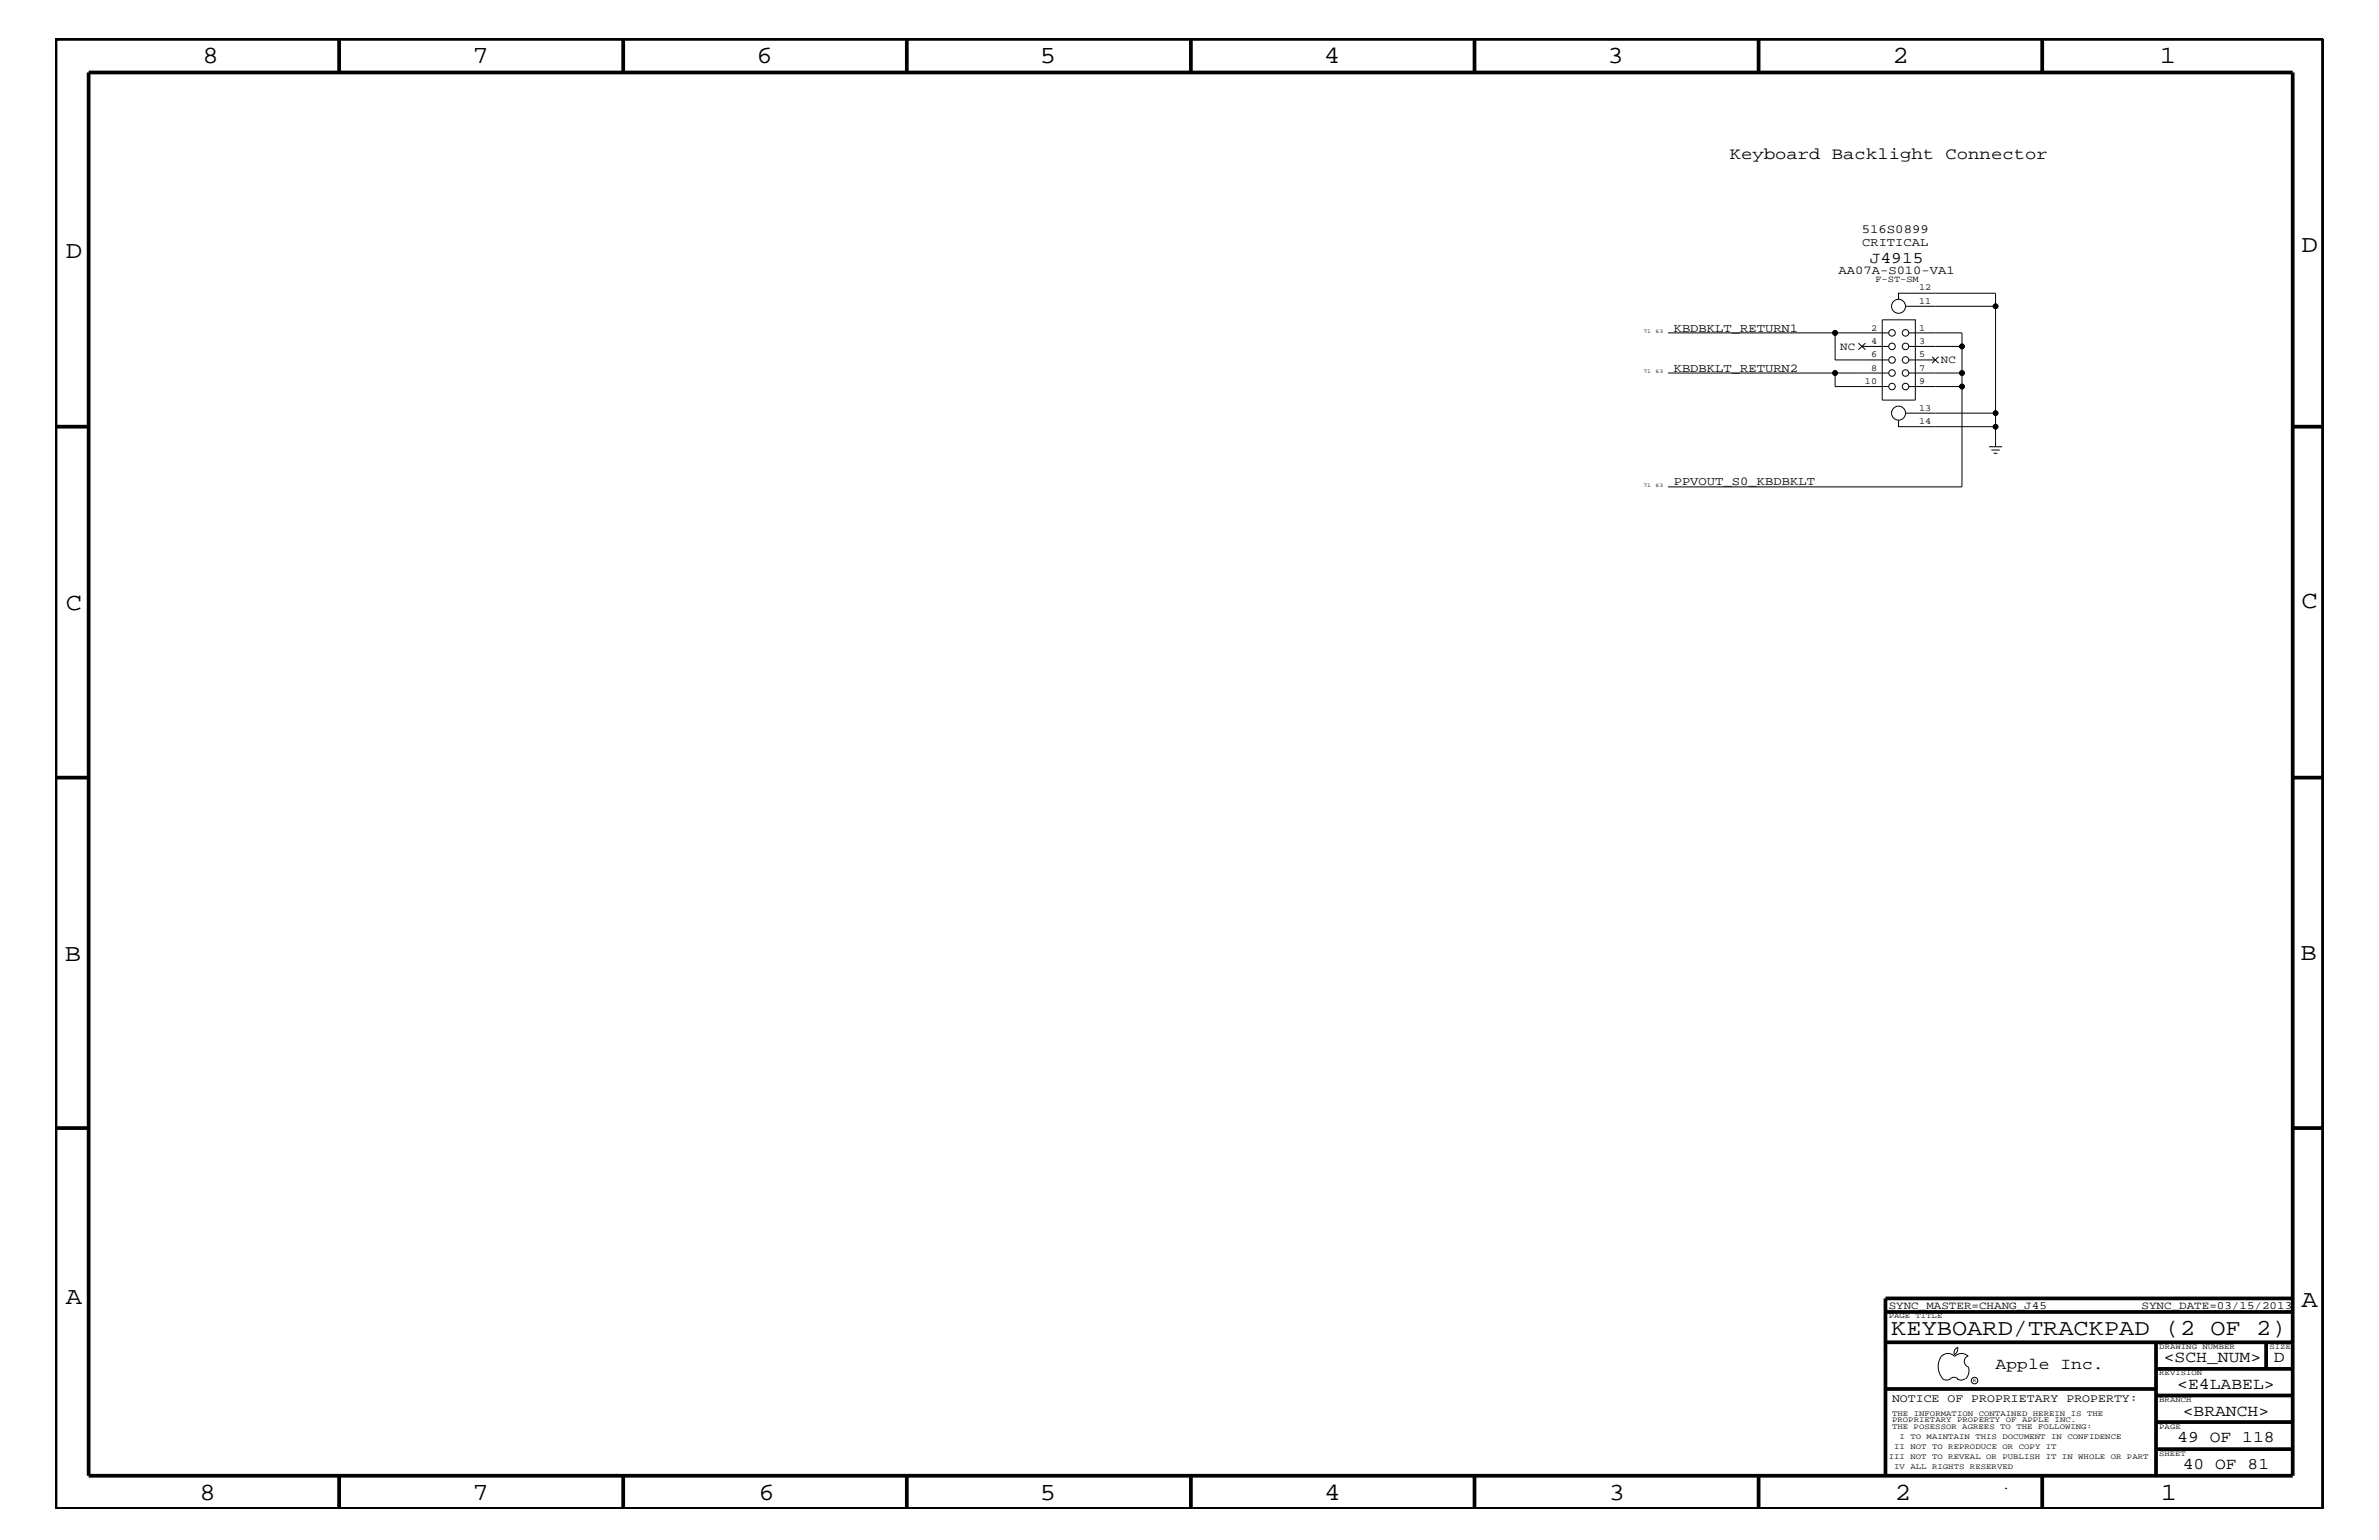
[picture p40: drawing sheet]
<svg xmlns="http://www.w3.org/2000/svg" width="432mm" height="279mm" viewBox="0 0 432 279" stroke-linecap="round" stroke-linejoin="round" font-family="sans-serif">
<defs><g id="words">
<g font-size="4.5">
<text x="36.7" y="11.5">8</text>
<text x="85.8" y="11.5">7</text>
<text x="137.3" y="11.5">6</text>
<text x="188.7" y="11.5">5</text>
<text x="240.3" y="11.5">4</text>
<text x="291.8" y="11.5">3</text>
<text x="343.5" y="11.5">2</text>
<text x="392" y="11.5">1</text>
<text x="11.9" y="46.8">D</text>
<text x="417.7" y="45.7">D</text>
<text x="11.9" y="110.6">C</text>
<text x="417.7" y="110.3">C</text>
<text x="11.8" y="174.3">B</text>
<text x="417.6" y="174.2">B</text>
<text x="11.9" y="236.7">A</text>
<text x="417.7" y="237.1">A</text>
<text x="36.2" y="272.1">8</text>
<text x="85.8" y="272.1">7</text>
<text x="137.7" y="272.1">6</text>
<text x="188.7" y="272.1">5</text>
<text x="240.4" y="272.1">4</text>
<text x="292" y="272.1">3</text>
<text x="343.9" y="272.1">2</text>
<text x="392.2" y="272.1">1</text>
</g>
<text font-size="4.1" x="343.3" y="242.3">KEYBOARD/TRACKPAD (2 OF 2)</text>
<g font-size="3">
<text x="313.9" y="28.9">Keyboard Backlight Connector</text>
<text x="339.4" y="47.7">J4915</text>
<text x="362.2" y="248.4">Apple Inc.</text>
<text x="392.7" y="247.1">&lt;SCH_NUM&gt;</text>
<text x="395.2" y="252">&lt;E4LABEL&gt;</text>
<text x="412.7" y="247.1">D</text>
<text x="396.2" y="256.8">&lt;BRANCH&gt;</text>
<text x="395.2" y="261.6">49 OF 118</text>
<text x="396.2" y="266.6">40 OF 81</text>
</g>
<text font-size="2.3" x="337.9" y="42.3">516S0899</text>
<g font-size="2.2">
<text x="338" y="44.6">CRITICAL</text>
<text x="333.7" y="49.7">AA07A-S010-VA1</text>
<text x="303.8" y="60.2">KBDBKLT_RETURN1</text>
<text x="303.8" y="67.5">KBDBKLT_RETURN2</text>
<text x="303.8" y="88.1">PPVOUT_S0_KBDBKLT</text>
<text x="363.4" y="270.2">.</text>
</g>
<text font-size="2.1" x="343.4" y="254.4">NOTICE OF PROPRIETARY PROPERTY:</text>
<g font-size="2">
<text x="334" y="63.4">NC</text>
<text x="352.3" y="65.9">NC</text>
<text x="342.8" y="237.4">SYNC_MASTER=CHANG_J45</text>
<text x="388.7" y="237.4">SYNC_DATE=03/15/2013</text>
</g>
<g font-size="1.7">
<text x="340.4" y="51.3">F-ST-SM</text>
<text x="348.3" y="52.7">12</text>
<text x="339.6" y="60">2</text>
<text x="348.3" y="55.1">11</text>
<text x="348.3" y="60">1</text>
<text x="339.6" y="62.4">4</text>
<text x="339.6" y="64.8">6</text>
<text x="348.3" y="62.4">3</text>
<text x="348.3" y="64.8">5</text>
<text x="338.5" y="69.7">10</text>
<text x="339.6" y="67.3">8</text>
<text x="348.3" y="67.3">7</text>
<text x="348.3" y="69.7">9</text>
<text x="348.3" y="74.5">13</text>
<text x="348.3" y="77">14</text>
</g>
<g font-size="1.4">
<text x="342.8" y="239.2">PAGE TITLE</text>
<text x="391.9" y="244.7">DRAWING NUMBER</text>
<text x="411.9" y="244.7">SIZE</text>
<text x="391.9" y="249.5">REVISION</text>
<text x="343.4" y="256.8">THE INFORMATION CONTAINED HEREIN IS THE</text>
<text x="391.9" y="254.4">BRANCH</text>
<text x="343.4" y="258">PROPRIETARY PROPERTY OF APPLE INC.</text>
<text x="343.4" y="259.3">THE POSESSOR AGREES TO THE FOLLOWING:</text>
<text x="343.8" y="262.9">II NOT TO REPRODUCE OR COPY IT</text>
<text x="344.8" y="261.1">I TO MAINTAIN THIS DOCUMENT IN CONFIDENCE</text>
<text x="391.9" y="259.3">PAGE</text>
<text x="342.8" y="264.7">III NOT TO REVEAL OR PUBLISH IT IN WHOLE OR PART</text>
<text x="343.8" y="266.6">IV ALL RIGHTS RESERVED</text>
<text x="391.9" y="264.1">SHEET</text>
</g>
<g font-size="1">
<text x="298.3" y="60.4">71</text>
<text x="300.5" y="60.4">63</text>
<text x="298.3" y="67.7">71</text>
<text x="300.5" y="67.7">63</text>
<text x="298.3" y="88.3">71</text>
<text x="300.5" y="88.3">63</text>
<text x="358.1" y="250.7">R</text>
</g>
</g></defs>
<g fill="none" stroke="#000" stroke-width=".18">
<path d="M341.6 58h6v14.6h-6zM344.6 54.4v-1.2h17.6v21.8M345.9 55.6h16.3M302.8 67.7h30.3M302.8 60.4h30.3M337.3 62.3l1.3 1.1M338 62.9h4.8M338.6 62.3l-1.3 1.1M342.8 67.7h-9.7v2.4h9.7M342.8 60.4h-9.7v4.9h9.7M345.9 75h16.3v2.4h-17.6v-1.2M346.5 62.9h9.6"/>
<path d="M346.5 67.7h9.6M346.5 70.1h9.6M346.5 60.4h9.6v27.9h-53.3M346.5 65.3h4.8M350.7 64.7l1.2 1.2M351.9 64.7l-1.2 1.2M362.2 77.4v3.7M361 81.1h2.4M361.4 81.6h1.6M361.9 82.2h.6M352.3 246.1a1.72 1.72 0 0 1 2.5 0 1.69 1.69 0 0 1 2.4 0M352.4 246a3.2 3.2 0 0 0 .4 4.3l.8 .1 .4-.2"/>
<path d="M354 250.2l.7-.3 .7 .3M355.2 250.2l.7 .2 .7-.2M355.3 244.4v.3a1.18 1.18 0 0 1-.6 1.1M355.4 244.4a.99 .99 0 0 0-.6 1.4M357.2 246a1.04 1.04 0 0 0-.7 1 1.04 1.04 0 0 0 .7 1M357.3 248l.1 .7a2.11 2.11 0 0 1-.6 1.5"/>
<circle cx="344.6" cy="55.6" r="1.27"/>
<circle cx="362.2" cy="55.6" r=".42"/>
<circle cx="333.1" cy="60.4" r=".42"/>
<circle cx="333.1" cy="67.7" r=".42"/>
<circle cx="343.4" cy="65.3" r=".59"/>
<circle cx="343.4" cy="62.9" r=".59"/>
<circle cx="343.4" cy="67.7" r=".59"/>
<circle cx="343.4" cy="60.4" r=".59"/>
<circle cx="343.4" cy="70.1" r=".59"/>
<circle cx="344.6" cy="75" r="1.27"/>
<circle cx="345.9" cy="62.9" r=".59"/>
<circle cx="345.9" cy="65.3" r=".59"/>
<circle cx="345.9" cy="67.7" r=".59"/>
<circle cx="345.9" cy="60.4" r=".59"/>
<circle cx="345.9" cy="70.1" r=".59"/>
<circle cx="356.1" cy="70.1" r=".42"/>
<circle cx="356.1" cy="67.7" r=".42"/>
<circle cx="356.1" cy="62.9" r=".42"/>
<circle cx="362.2" cy="75" r=".42"/>
<circle cx="362.2" cy="77.4" r=".42"/>
<circle cx="358.4" cy="250.5" r=".59"/>
</g>
<g fill="none" stroke="#000" stroke-width=".68" stroke-linecap="butt">
<path d="M10.1 7.1h411.5v266.7h-411.5zM16.1 13.2h400v254.5h-400zM61.6 7.1v6.1M113.1 7.1v6.1M164.6 7.1v6.1M216.2 7.1v6.1M267.6 7.1v6.1M319.2 7.1v6.1M370.7 7.1v6.1M10.1 77.4h6M416.1 77.4h5.5M10.1 141.1h6"/>
<path d="M416.1 141.1h5.5M10.1 204.7h6M416.1 204.7h5.5M342.2 238h73.9M416.1 235.6h-73.9v32.1M342.2 243.5h73.9M342.2 252h49.1M391.3 248.4h24.8M391.3 243.5v24.2M391.3 258h24.8M391.3 253.2h24.8M411.3 243.5v4.9"/>
<path d="M61.6 267.7v6.1M113.1 267.7v6.1M164.6 267.7v6.1M216.2 268v5.8M267.6 267.7v6.1M319.2 267.7v6.1M370.7 267.7v6.1M391.3 262.9h24.8"/>
</g>
<g fill="#000">
<circle cx="362.2" cy="55.6" r=".42"/>
<circle cx="333.1" cy="60.4" r=".42"/>
<circle cx="333.1" cy="67.7" r=".42"/>
<circle cx="356.1" cy="70.1" r=".42"/>
<circle cx="356.1" cy="67.7" r=".42"/>
<circle cx="356.1" cy="62.9" r=".42"/>
<circle cx="362.2" cy="75" r=".42"/>
<circle cx="362.2" cy="77.4" r=".42"/>
</g>
<use href="#words"/>
</svg>
